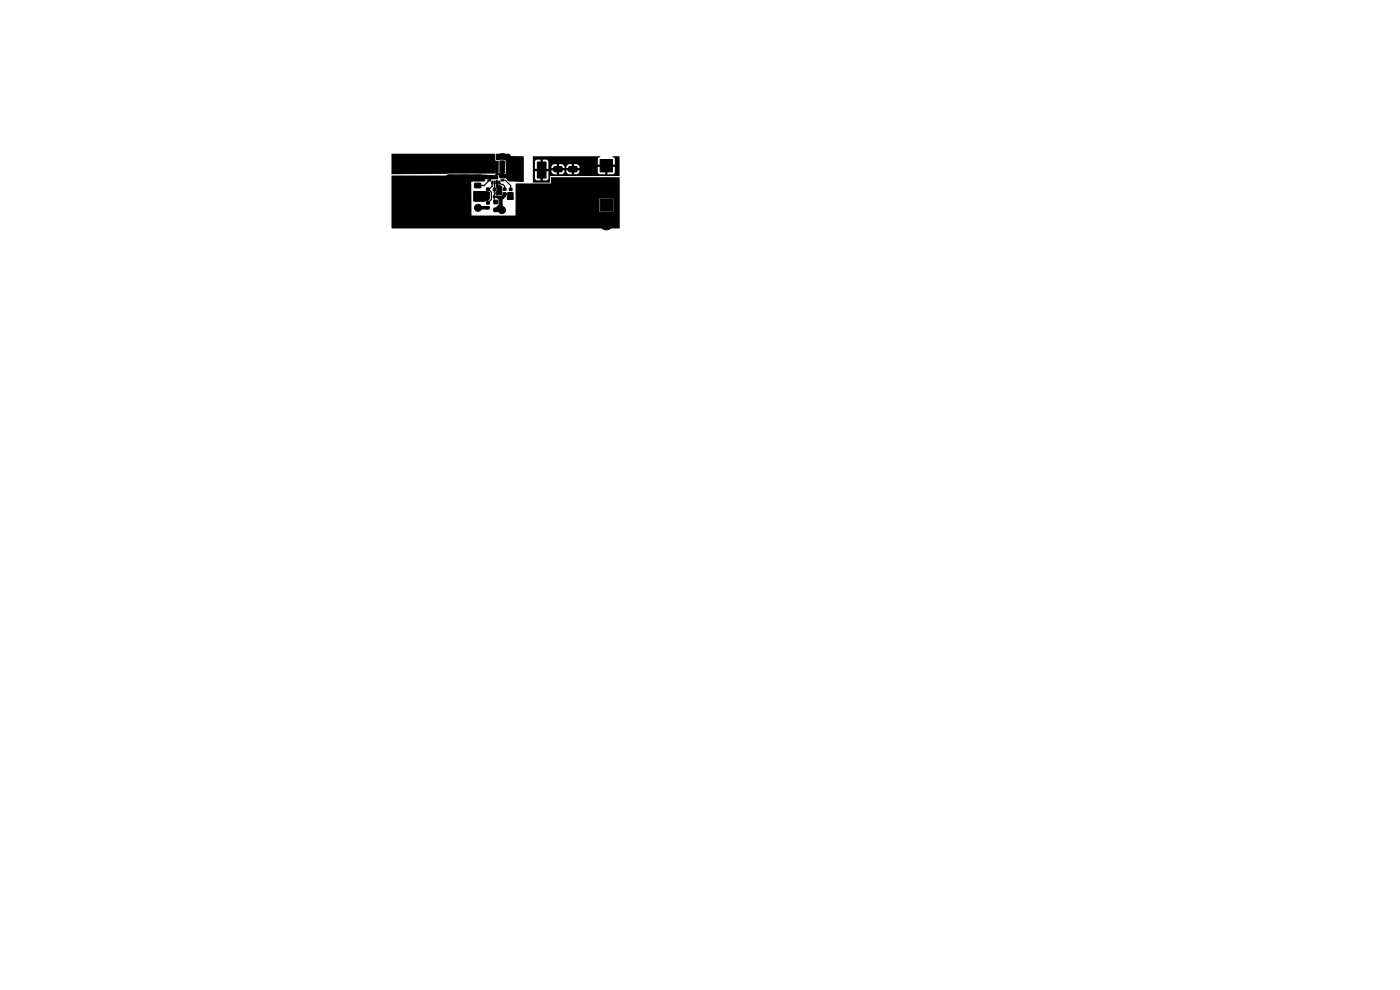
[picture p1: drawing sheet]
<svg xmlns="http://www.w3.org/2000/svg" width="297mm" height="210mm" viewBox="0 0 297 210" stroke-linecap="round" stroke-linejoin="round" font-family="sans-serif">
<g fill="#000" stroke="#000" stroke-width=".21">
<path d="M86.9 33.8h2.7v2.7h-2.7zM95 35.3h1.2l.2 .2-.1 .6-.2 .2-1-.1-.2-.2zM95 37.2h1.2l.2 .2-.1 .6-.2 .2-1-.1-.2-.2zM97.9 35.3h1.2l.2 .2v.6l-.3 .2-1-.1-.2-.2zM97.9 37.2h1.2l.2 .2v.6l-.3 .2-1-.1-.2-.2zM100.7 38.9h1.2l.1 .2v.6l-.2 .2-1-.1-.2-.2zM100.8 35.3h1.2l.2 .2v.6l-.3 .2-1-.1-.2-.2zM100.8 37.2h1.2l.2 .2v.6l-.3 .2-1-.1-.2-.2zM103.5 36.2h.8l.1-.6h.2v.6h.2l.1-.6h.2v.6h.2v-.6h.3l-.1 1h-2zM103.5 37.3h2l.1 .4h-2.1zM103.5 38.1h.6v.2l-.6 .1zM104.3 38.4l.3 .1-.1 .5h-.2z"/>
<path d="M104.7 39.9h.4v.6h-.4zM104.8 38.4l.3 .1-.1 .5h-.2zM105.2 36.8h1.6l.1 .2-1.7 .1zM105.3 38.4l.3 .1-.1 .5h-.2zM105.7 39.9h.5v.6h-.5zM105.8 38.4l.3 .1-.1 .5h-.2zM106.3 38.1h.6v.2l-.6 .1zM106.3 36.3h.6v.2l-.6 .1zM106.2 34.2h.8v.8h-.8zM106.2 32.7h.8v.7h-.8zM106.8 39.9h.5v.5h-.5zM108.4 34.4h1.9v3.4h-1.9z"/>
<path d="M108.1 39.9h.5v.5h-.5zM114 34.4h1.8v3.4h-1.8zM117.5 35.4l1.6-.1 .2 .3-.1 .7-.2 .2h-1.4l-.1-.3zM117.5 38.3h1.6l.2 .2-.1 .8-.2 .1h-1.4l-.1-.2zM120.7 35.4l1.6-.1 .1 .3v.7l-.2 .2h-1.4l-.2-.3zM120.7 38.3h1.6l.1 .2v.8l-.2 .1h-1.4l-.2-.2zM127.3 33.8h2.6v2.7h-2.6zM100.7 40.7h1.2l.1 .2v.6l-.2 .2h-1l-.2-.3zM103.2 43.8h.6v.5h-.6zM103.2 42.8h.6v.5h-.6zM103.2 40.9h.6v.5h-.6zM103.2 39.9h.6v.5h-.6z"/>
<path d="M104.8 44.2h.8v.7h-.8zM104.8 42.5h.8v.7h-.8zM104.7 41.6h.4v.3h-.4zM105.3 41.6h.4v.3h-.4zM106.8 40.9h.5v.5h-.5zM108.1 40.9h.5v.5h-.5zM127.3 42.2h2.6v2.6h-2.6z"/>
<circle cx="88.2" cy="39.1" r="1.31"/>
<circle cx="91.7" cy="35.2" r=".75"/>
<circle cx="96.2" cy="39.2" r=".5"/>
<circle cx="97.4" cy="39.2" r=".5"/>
<circle cx="98.7" cy="39.2" r=".5"/>
<circle cx="100" cy="37.9" r=".5"/>
<circle cx="103.8" cy="37.5" r=".3"/>
<circle cx="104.5" cy="37.5" r=".3"/>
<circle cx="105.3" cy="37.5" r=".3"/>
<circle cx="112.3" cy="39.8" r=".5"/>
<circle cx="113.6" cy="39.8" r=".5"/>
<circle cx="114.9" cy="39.8" r=".5"/>
<circle cx="125.1" cy="35.2" r=".75"/>
<circle cx="128.6" cy="39.1" r="1.31"/>
<circle cx="96.2" cy="40.6" r=".5"/>
<circle cx="96.2" cy="42.1" r=".5"/>
<circle cx="97.4" cy="40.6" r=".5"/>
<circle cx="97.4" cy="42.1" r=".5"/>
<circle cx="98.7" cy="40.6" r=".5"/>
<circle cx="98.7" cy="42.1" r=".5"/>
<circle cx="101" cy="42.4" r=".3"/>
<circle cx="101.4" cy="44.1" r=".75"/>
<circle cx="101.7" cy="42.4" r=".3"/>
<circle cx="102.4" cy="42.4" r=".3"/>
<circle cx="105.5" cy="41" r=".3"/>
<circle cx="106.2" cy="41" r=".3"/>
<circle cx="106.5" cy="44.6" r=".75"/>
<circle cx="107.9" cy="42" r=".3"/>
<circle cx="108.6" cy="42" r=".3"/>
<circle cx="112.3" cy="43.8" r=".5"/>
<circle cx="112.3" cy="41.2" r=".5"/>
<circle cx="112.3" cy="42.4" r=".5"/>
<circle cx="113.6" cy="41.2" r=".5"/>
<circle cx="113.6" cy="42.4" r=".5"/>
<circle cx="113.6" cy="43.8" r=".5"/>
<circle cx="114.9" cy="42.4" r=".5"/>
<circle cx="114.9" cy="43.8" r=".5"/>
<circle cx="114.9" cy="41.2" r=".5"/>
<circle cx="117" cy="41.2" r=".5"/>
<circle cx="117" cy="42.7" r=".5"/>
<circle cx="118.3" cy="42.7" r=".5"/>
<circle cx="118.3" cy="41.2" r=".5"/>
<circle cx="119.5" cy="41.2" r=".5"/>
<circle cx="119.5" cy="42.7" r=".5"/>
<circle cx="121" cy="42.7" r=".5"/>
<circle cx="121" cy="41.2" r=".5"/>
<circle cx="122.3" cy="42.7" r=".5"/>
<circle cx="122.3" cy="41.2" r=".5"/>
<circle cx="123.5" cy="42.7" r=".5"/>
<circle cx="123.5" cy="41.2" r=".5"/>
<circle cx="128.6" cy="47.4" r="1.31"/>
</g>
<path d="M103.8 38.3l-1.1 1h-1.4M104.4 38.7v.8l-.6 .6h-.3M104.9 38.7v3.8l.3 .4M105.9 38.7l1.2 .8v.6M106.6 38.3h.6l1.1 1.1v.8M106.6 34.5h.1M103.6 40.1l.6 .7v1.5l-.7 .8" fill="none" stroke="#000" stroke-width=".25"/>
<path d="M101.5 44.1h.1M101.5 44.1h2M107.1 41.1v.3l-.5 .5h-.8l.5 .4v1.2l-1.1 1h1.4" fill="none" stroke="#000" stroke-width=".75"/>
<path d="M83.1 37.3l11.5-.1 .4-.2h6.6l4 .2v.8h-2.1h-.6l-.2 .5h-2.7v7.2h9.4v-.9h17.8l.1 .1h2.7l.1-2.7-.1-.2-2.8 .1v2.7h-17.8v-5.8l.1-.1h7.4v-1.2l.1-.1h14.3l.2 .1v10.6l-.2 .2h-48.1l-.1-.2zM83.1 32.6h21.9v1.4l.8 .2v2.4l-.8 .2-21.9 .2zM105.2 38.3h.5v.8l.8 .4 .1 1.5-.3 .4-1.1-.1v-.6l.1-.3-.1-.7zM106 34.1l1.1 .1v2.5l-1.2-.1zM105.2 32.6h2.8l.4 .5 2.7 .1v5.4l-3.2-.1-.6-.7h-1.3l-.2-.4 .1-.5h1.1l.3-.2v-2.5l-.3-.3h-1.8zM113 33.2l14.2-.1 .1 .2-.5 .4v1.2h1v.5h-1v1.2l.5 .4h1.1v-1h.5v1h1.1l.3-.2 .1-.3v-1.1h-.9v-.5h.9v-1.2l-.5-.5h1.5v4.1h-14.7l-.1 1.4h-3.6v-.9h.5l.4 .5h.8v-2h.5v2l.9-.1 .2-.3v-1.6h-2.8v1.5h-.5v-1.7h4a.75 .75 0 0 0 .7 .9h.4v-.9h.5v.9a.85 .85 0 0 0 1.2-.7v-.2h.3a.75 .75 0 0 0 .7 .9h.5v-.9h.5v.9a.85 .85 0 0 0 1.1-.7v-.2h-9.9v-1.8h.5v1.5h1.2v-1.9h.5v1.9h1.1v-.3l1.8 .1v-.8h.5v.8h1.2v-.1l1.5 .1v-.8h.5v.8h1.1a.75 .75 0 0 0-.7-.8h-.9a.85 .85 0 0 0-1.2 .7h-.3a.74 .74 0 0 0-.7-.7h-1a.85 .85 0 0 0-1.1 .7h-.7v-1.2l-.4-.4h-2l-.4 .4h-.5zM100.4 40.6h3.2l.3 .3v1.3l-.3 .4-.6 .2h-2.6zM107.6 40.8h1.4l-.1 1.6-1.3-.1z" fill="#000"/>
</svg>
